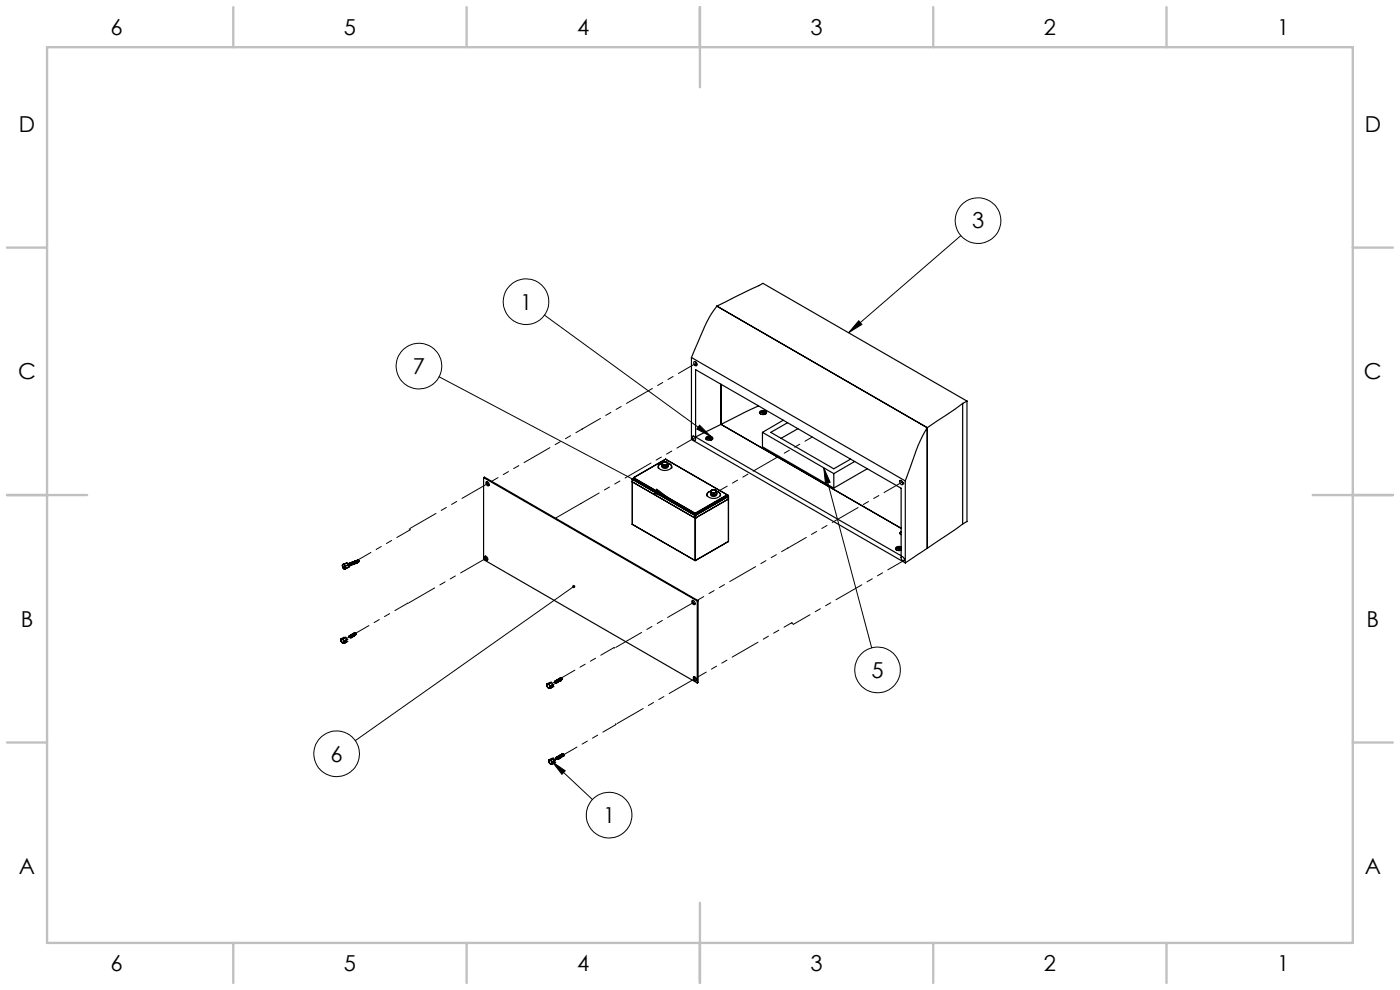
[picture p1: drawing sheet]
<svg xmlns="http://www.w3.org/2000/svg" width="297mm" height="210mm" viewBox="0 0 297 210" stroke-linecap="round" stroke-linejoin="round" font-family="sans-serif">
<defs><g id="words">
<g font-size="4.7">
<text x="23.5" y="7.4">6</text>
<text x="73" y="7.4">5</text>
<text x="122.5" y="7.4">4</text>
<text x="172" y="7.4">3</text>
<text x="221.5" y="7.4">2</text>
<text x="271" y="7.4">1</text>
<text x="4" y="27.9">D</text>
<text x="289.5" y="27.9">D</text>
<text x="206.2" y="48.5">3</text>
<text x="110.3" y="65.7">1</text>
<text x="3.9" y="80.4">C</text>
<text x="87.6" y="79.3">7</text>
<text x="289.4" y="80.4">C</text>
<text x="4.4" y="132.9">B</text>
<text x="289.9" y="132.9">B</text>
<text x="184.9" y="143.8">5</text>
<text x="70.1" y="161.5">6</text>
<text x="127.9" y="174.6">1</text>
<text x="4" y="185.4">A</text>
<text x="289.5" y="185.4">A</text>
<text x="23.5" y="205.9">6</text>
<text x="73" y="205.9">5</text>
<text x="122.5" y="205.9">4</text>
<text x="172" y="205.9">3</text>
<text x="221.5" y="205.9">2</text>
<text x="271" y="205.9">1</text>
</g>
</g></defs>
<g fill="none" stroke="#000" stroke-width=".21">
<path d="M203.8 50l-23.8 20.6M93.2 79.9l48.8 25.9M115.5 66.8l35.3 25.8M182.2 68l.6 .8-2.8 1.8zM148.4 90.2l2.4 2.4-3-1.6zM174.8 99.3l10.1 38.1M174.8 99.3l1.3 3-1 .3zM139.3 103.7l2.7 2.1-3.2-1.1zM121.7 124.4l-46.3 32.7M117.2 161.6l8.5 8M117.2 161.6l2.7 1.9-.7 .7z"/>
<circle cx="207.5" cy="46.8" r="4.8"/>
<circle cx="88.9" cy="77.7" r="4.8"/>
<circle cx="111.6" cy="64" r="4.8"/>
<circle cx="71.4" cy="159.9" r="4.8"/>
<circle cx="186.2" cy="142.1" r="4.8"/>
<circle cx="129.2" cy="172.9" r="4.8"/>
</g>
<g fill="none" stroke="#c0c0c0" stroke-width=".5">
<path d="M10 10h277v190h-277zM49.5 1.5v8.5M99 1.5v8.5M148.5 1.5v17M198 1.5v8.5M247.5 1.5v8.5M1.5 52.5h8.5M287 52.5h8.5M1.5 105h17M278.5 105h17M1.5 157.5h8.5M287 157.5h8.5"/>
<path d="M148.5 191.5v17M49.5 200v8.5M99 200v8.5M198 200v8.5M247.5 200v8.5"/>
</g>
<path d="M182.2 68l.6 .8-2.8 1.8zM174.8 99.3l1.3 3-1 .3zM148.4 90.2l2.4 2.4-3-1.6zM139.3 103.7l2.7 2.1-3.2-1.1zM117.2 161.6l2.7 1.9-.7 .7zM121.5 124.2a.35 .35 0 0 0 0 .5 .35 .35 0 0 0 .4 0 .35 .35 0 0 0 .1-.5l-.3 .2 .3-.2-.3-.1z" fill="#000"/>
<g fill="none" stroke="#000" stroke-width=".25">
<path d="M146.7 75.8l45.4 26.2M146.7 75.8v17.4l45.4 26.2M147.2 76.7a.54 .54 0 0 1 .6 .3 .54 .54 0 0 1-.1 .6 .6 .6 0 0 1-.5-.9zM147.6 78.4l43.6 25.2v14.3l-43.6-25.2zM147.8 77.2l-.4 .3M152.1 64.9l9.8-4.8 43.2 25M152.1 64.9l-1.2 1.7-1 1.7-3.2 7.5M152.1 64.9l44.6 25.8M140.4 98.7a.65 .65 0 0 0 .7 .7 .65 .65 0 0 0 .6-.7M140.4 98.2a.87 .87 0 0 0-.8 1.1M140.4 98.6a.7 .7 0 0 0 .6 .5 .7 .7 0 0 0 .7-.3M140.4 98.6a.63 .63 0 0 0 .7 .5 .63 .63 0 0 0 .6-.5"/>
<path d="M140.4 98.2l.1 .1M140.4 98.2v.4M140.4 98.6l.2 .3M140.5 98.3l.4 .3M140.5 98.3l.1 .3M140.6 98.6h.3M140.6 98.9l.6 .2M140.6 98.6v.3M140.7 98l-.2 .3M140.7 98l-.3 .2M140.9 98.6l.3 .1M141.1 97.4h.2"/>
<path d="M141.1 97.4h.1M141.1 97.4l-6.7 3.9M141.2 97.4h.1M141.2 97.4l-6.8 3.9M141.2 98h-.5M141.2 98l.4 .2M141.2 97.4l13 7.5M141.2 98.7v.4M141.5 98.5l-.6 .1M141.5 98.5l-.3 .2M141.6 98.2a.83 .83 0 0 1 .9 1.1M141.6 98.2l-.1 .3"/>
<path d="M141.6 98.2l.1 .2M141.6 98.2a.75 .75 0 0 1 .9 .8 .75 .75 0 0 1-.9 .7 1.26 1.26 0 0 1-1.9-.9l.2-.2 .5-.3M141.7 98.6v.2M141.7 98.4l-.2 .1M141.7 98.4v.4M141.7 98.8l-.5 .3M147 92.5a.48 .48 0 0 1 .5 .3 .48 .48 0 0 1-.2 .6 .65 .65 0 0 1-.3-.9zM147.1 92.5l-.2 .1M149.9 92.7a.73 .73 0 0 1 .8-.2 .73 .73 0 0 1 .5 .7 .86 .86 0 0 1-1.5-.3zM149.9 93l-.1 .2M149.9 93.2v.1M149.9 93.2h.1"/>
<path d="M150.1 92.8h.1M150.1 92.8l.9 .5M150.2 92.8l-.2 .1-.1 .3M150.2 92.7a.58 .58 0 0 1 .9 .4M150.2 92.8a.28 .28 0 0 0 .1 .4 .28 .28 0 0 0 .3-.1M150.2 92.8l.4 .3M150.3 92.8a.28 .28 0 0 1 .3-.1 .28 .28 0 0 1 .2 .3M150.3 92.8h-.2M150.3 92.8l.5 .2M150.6 93.1l.2 .2h.2M150.8 93l.2 .3M151.1 93l.1 .1"/>
<path d="M151.1 93.1l-.1 .2M151.1 93.1v.1M153 90l-5.4 2.7M153 90l38.2 22.1zM153 81.5v8.5M160.9 86.1l-7.9 3.9M161.2 87.3a.79 .79 0 0 1 .8-.3 .79 .79 0 0 1 .6 .6 .89 .89 0 0 1-1.5-.1zM161.3 87.7v.1M161.3 87.6l-.1 .1M161.5 87.3h.1M161.5 87.3l.8 .5M161.6 87.4h-.2l-.1 .3"/>
<path d="M161.6 87.4a.29 .29 0 0 0 .1 .3 .29 .29 0 0 0 .3 0M161.6 87.4l.4 .3M161.6 87.3a.61 .61 0 0 1 .9 .4M161.7 87.3a.28 .28 0 0 1 .4 0 .28 .28 0 0 1 .1 .3M161.7 87.3h-.2M161.7 87.3l.5 .3M161.7 91.7l15.2 8.8M161.7 91.7v3.1l15.2 8.7M162 87.7l.2 .2 .1-.1M162.2 87.6l.1 .2M162.5 87.6l.1 .1M162.5 87.7l-.1 .1"/>
<path d="M162.5 87.7v.1M166.2 89.1l-4.5 2.6M167.1 89.7l-3.6 2 13.4 7.7 3.5-2M169.3 90.9l-3.6 2.1M181.3 97.9l-4.4 2.6M184 99.4l-7.1 4.1M196.7 90.7l-1.9 3.8-2.7 7.5M196.7 90.7v25.6M204.2 85.6l-7.5 5.1M204.2 85.6v25.6M205.1 85.1l-.9 .5M205.1 85.1v25.5l-.9 .6"/>
<path d="M72.7 119.8l-.1 .2M72.8 119.7l-.2 .3M72.8 119.7l.3 .2M72.8 119.7l-.1 .1M72.9 119.7h-.1M72.9 119.7h.1M73 119.7l.1 .2M73.1 119.9l.1 .5M73.1 119.9l.1 .2M73.6 119.4h.1M73.6 119.4l-.6 .3M73.6 119.4l.3 .4"/>
<path d="M73.6 119.4l-.7 .3M73.6 119.4l-.9 .4M73.7 119.7l.3 .1v.2h-.1M73.7 119.6l.3 .1v.4M73.8 119.7l.1 .3M73.8 119.6a.26 .26 0 0 1 .3 .1 .26 .26 0 0 1 0 .3l-.2-.3M73.9 119.8v.1M73.9 119.9l-.6 .2M73.9 119.9v.5M73.9 119.8l-.7 .3M73.9 119.6l.3 .1v.3M73.9 119.5v.1"/>
<path d="M74 119.5l.2 .1 .1 .3h-.1M74 119.5h.1M74 119.5l.3 .2v.2M74.1 119.6l.1 .3M74.1 119.5a.22 .22 0 0 1 .3 .1 .22 .22 0 0 1 0 .3l-.2-.3M74.2 119.4h.1M74.2 119.4l.2 .1 .1 .4M74.3 119.9h.1M74.3 119.4l.3 .1v.3h-.1M74.4 119.5l.1 .3M74.4 119.4l.2 .1v.3M74.4 119.4h-.1"/>
<path d="M74.4 119.4l.3 .1 .1 .3-.3-.4M74.4 119.9h.1M74.5 119.3l.3 .2v.3M74.6 119.3a.22 .22 0 0 1 .3 .1 .22 .22 0 0 1-.1 .3l-.1-.3M74.6 119.3h.1M74.6 119.3l.3 .1v.3M74.7 119.3h.3v.4l-.2-.4M74.8 119.8h.1M74.8 119.2h.1M74.8 119.2l.2 .2 .1 .3M74.9 119.2a.22 .22 0 0 1 .3 .1 .22 .22 0 0 1-.1 .3v-.1M74.9 119.7h.1"/>
<path d="M74.9 119.2h.1M75 119.3l.1 .2M75 119.2l.2 .1v.3M75 119.2l.3 .1 .1 .2h-.2M75 119.7h.1M75.1 119.1l.3 .2v.2M75.1 119.2l.1 .3M75.2 119.1h.2l.1 .4-.2-.3M75.2 119.1h.1M75.2 119.1l.3 .1v.3M75.3 119.1a.22 .22 0 0 1 .3 0 .22 .22 0 0 1 0 .3h-.1M75.4 119.5h.1"/>
<path d="M75.4 119h.1M75.4 119l.2 .1v.3M75.4 119.1l.2 .2M75.5 119a.22 .22 0 0 1 .3 0 .22 .22 0 0 1-.1 .3M75.5 119.5h.1M75.5 118.9h.1M75.6 119.1l.1 .2M75.6 118.9l.2 .2v.3M75.6 118.9l.3 .1 .1 .2-.2 .1M75.7 118.9h.1M75.7 119l.1 .2M75.7 118.9l.3 .2-.1 .2"/>
<path d="M75.8 118.9h.2l.1 .3-.2-.3M75.8 119.4h.1M75.9 118.8l.2 .3M76 118.8l.2 .3M76 118.9l.2 .2zM76.1 119.1v.1M76.2 119.1h-.1M102.6 101.3l45.3 26.2M102.6 101.3v17.4l45.3 26.2M102.6 101.3l.2-.1 45.3 26.2M102.9 118a.5 .5 0 0 1 .5 .3 .5 .5 0 0 1-.1 .6 .62 .62 0 0 1-.4-.9zM103 118a.69 .69 0 0 0 .4 .8"/>
<path d="M103.2 102.2a.5 .5 0 0 1 .5 .3 .5 .5 0 0 1-.2 .6 .62 .62 0 0 1-.3-.9zM103.3 102.2a.67 .67 0 0 0 .5 .8M134.1 111.2h.1M134.2 102.2h.1M134.1 101.7h.1M134.1 101.7v9.5M134.2 101.6l-.1 .1M134.2 101.6h.1M134.2 111.2l13.3 7.7M134.2 102.2l13.2 7.7M134.2 101.7v9.5M134.2 101.7l13.3 7.6"/>
<path d="M134.2 101.6v.1M134.3 101.6h.1M134.3 101.6l13.2 7.6M134.4 101.6h.1M134.4 101.6h-.1M134.4 101.3v.1M134.4 101.3v.3M134.4 101.5l-.2 .1M134.4 101.4l13 7.5M134.4 101.6l13 7.5M134.4 101.3h.1M134.4 101.3l13.1 7.6"/>
<path d="M147.4 109.9h.1M147.4 118.9h.1M147.4 109.4h.1M147.4 108.9h.1M147.5 108.9h.1M147.4 109.1h.1M147.4 109.1l.1 .1M147.4 108.9v.2M147.4 109.4v9.5M147.5 118.9h.1M147.5 109.3l-.1 .1M147.5 109.3h.1"/>
<path d="M147.5 109.3v.1M147.5 109.1v.1M147.5 109.9h.1M147.5 108.9v.2M147.5 109.4v9.5M150.7 104.6a.65 .65 0 0 0 .7 .7 .65 .65 0 0 0 .6-.7M150.8 104.5a.63 .63 0 0 0 .6 .5 .63 .63 0 0 0 .6-.4v.1M150.8 104.6a.7 .7 0 0 0 .5 .4 .7 .7 0 0 0 .7-.3M150.8 104.2v.1M150.8 104.2v.3M150.8 104.5l.1 .4M150.8 104.3l.4 .2"/>
<path d="M150.8 104.3l.1 .2M150.9 104.5h.3M150.9 104.9l.7 .1M150.9 104.5v.4M151 104l-.2 .3M151 104l-.2 .2M151.2 104.5l.4 .1M151.5 103.9l-.5 .1M151.5 103.9l.4 .2M151.6 104.6v.4M151.8 104.4l-.6 .1M151.8 104.4l-.2 .2"/>
<path d="M151.9 104.2a.91 .91 0 0 1 .9 1M151.9 104.1l-.1 .3M151.9 104.1l.1 .2M152 104.2a.71 .71 0 0 1 .8 .6 .71 .71 0 0 1-.7 .8 1.58 1.58 0 0 1-2.1-.7l.2-.4 .6-.3a.86 .86 0 0 0-.8 1M152 104.3l-.2 .1M152 104.3v.4M152 104.7l-.4 .3M154.2 104.9l.1 .1M154.2 105h.1M154.2 104.9v.1M154.2 105.3h.1M154.2 104.9h.1"/>
<path d="M154.2 105l-6.7 3.9M154.2 105.3l-6.7 3.8M154.2 105v.3M154.3 105.2h.1M154.3 105h-.1M154.3 105.2l-.1 .1M154.3 105v.2M154.3 105.1l.2 .2M154.3 105.2v.1M154.3 105.3l-6.8 3.9M154.5 105.3h.1M154.5 114.9l-7 4"/>
<path d="M154.5 105.3l-7 4M154.5 105.9h.1M154.5 114.9h.1M154.5 105.9l-7 4M154.5 105.3v9.6M154.5 105.3l-7 4.1M154.6 114.8l-.1 .1M154.6 105.3h-.1M154.6 105.3v9.5M176.9 100.5v3M190.1 116.5l.1 .2M190.1 116.5v.2"/>
<path d="M190.2 116.4l-.2 .1M190.2 116.7l.4 .1 .6-.1M190.4 116.2h.1M190.4 116.2l-.1 .1-.2 .2M190.4 116.2a.3 .3 0 0 0 .2 .3 .3 .3 0 0 0 .3 0M190.4 116.2l.5 .3M190.4 116.2l.8 .4M190.5 116.1l.7 .1M190.6 116.2a.28 .28 0 0 1 .3-.1 .28 .28 0 0 1 .1 .3M190.6 116.2h-.2M190.6 116.2l.4 .2M190.9 113.2l.3-.4a.28 .28 0 0 0-.3 .3 .28 .28 0 0 0 .3 .3"/>
<path d="M190.9 101.9a.49 .49 0 0 1 .6 .3 .49 .49 0 0 1-.2 .6 .68 .68 0 0 1-.4-.9zM190.9 116.5l.3 .2M191 116.4l.2 .1M191.1 101.9l-.2 .2M191.2 118.2a.5 .5 0 0 1 .6 .2 .5 .5 0 0 1-.1 .6 .68 .68 0 0 1-.5-.8zM191.2 116h-.9a.33 .33 0 0 0-.3 .3 .33 .33 0 0 0 .2 .4M191.4 118.1l-.2 .1M191.4 102.2l.2 .3M191.6 102.5h.1M192.1 102v17.4M196.7 116.3l-4.6 3.1M204.2 111.2l-7.5 5.1"/>
<path d="M72.3 135.8l.2 .4M72.3 135.8l.1 .2M72.4 135.5l-.1 .3M72.4 136l.1 .2M72.4 136h.1M72.4 135.5h.1M72.5 135.5l.3 .2M72.5 136.2l.3 .2M72.5 135.5l-.2 .3M72.5 136.2l.2 .2M72.6 120l.2 .5M72.6 120l.1 .3"/>
<path d="M72.7 135.5h-.2M72.7 135.5h.1M72.7 136.4h.1M72.7 120.3l.1 .2M72.7 120.3h.1M72.7 135.5l.1 .2M72.8 120.5l.3 .2M72.8 120.5l.2 .2M72.8 135.7l.3 .3M72.8 135.7l.2 .5M73 136.2l-.2 .2M73 136.2l.1 .2"/>
<path d="M73 120.7h.1M73.1 136h.1M73.1 136l-.1 .2M73.1 136.4h.1M73.1 136.4h-.3M73.1 120.7h-.1M73.2 135.2h.1M73.2 120.4l.1 .2M73.2 120.4l-.1 .3M73.2 120.1h.1M73.2 135.2l-.5 .3M73.2 135.2l.4 .4"/>
<path d="M73.2 135.2h-.3l-.5 .3M73.3 120.1l-.1 .3M73.3 120.6h.1M73.3 120.6l-.2 .1M73.6 135.6h.1M73.6 136.1h.1M73.6 135.6l-.5 .4M73.6 136.1l-.5 .3M73.6 135.6v.5M73.9 120.4h.1M73.9 120.4l-.6 .2M74.1 134.9l.2 .2"/>
<path d="M74.1 134.9l.3 .1v.3l-.1-.1M74.1 134.9l-.1 .2 .3 .1M74.1 134.9l.3 .1v.3M74.2 120h.1M74.2 134.9h.3v.3M74.2 134.8l.3 .1 .1 .3M74.3 135.1v.1M74.3 134.9l.2 .2M74.3 134.8a.24 .24 0 0 1 .3 0 .24 .24 0 0 1 0 .3M74.4 134.7l.3 .2v.2M74.4 135.3h.1M74.4 134.8l.2 .3"/>
<path d="M74.5 134.7a.23 .23 0 0 1 .3 .1 .23 .23 0 0 1 0 .3v-.1M74.5 134.6h.1M74.5 134.6l.3 .1v.3M74.6 134.8l.1 .2M74.6 134.6h.2l.1 .1 .1 .2-.1 .1M74.6 135.2h-.1M74.6 134.6h.1M74.6 134.6l.3 .1 .1 .3M74.7 134.7l.2 .2M74.7 134.5h.3v.4M74.8 134.5l.3 .1v.3M74.8 135h.1"/>
<path d="M74.9 134.6l.1 .2M74.9 134.5h.3l-.1 .3M74.9 134.4l.3 .1v.3M75 135h.1M75 134.5l.1 .3M75 134.4l.3 .1v.2M75 134.3l.4 .2v.3M75 134.3v.1M75.1 134.5l.1 .2M75.2 134.3h.1M75.2 134.3l.3 .2-.1 .1M75.2 134.4l.2 .2"/>
<path d="M75.2 134.3h-.1M75.2 134.3l.3 .3M75.3 134.3l.2 .2M75.4 134.3l.1 .2M75.5 134.6h.1M146.8 127.5a.51 .51 0 0 1 .5 .2 .51 .51 0 0 1 0 .6 .65 .65 0 0 1-.5-.8zM147 127.3a.69 .69 0 0 0 .4 .9M147.9 127.5v17.4M148.1 127.4l-.2 .1M148.1 127.4v17.4l-.2 .1M116 145.3l.2 .5M116 145.1v.2"/>
<path d="M116 145.1h.1M116 145.1h.2M116.2 145.8l.4 .2M116.2 145.1l-.2 .2M116.2 145.1l.4 .2M116.4 145.1h-.2M116.4 145.1h.1M116.4 145.1l.2 .2M116.6 145.3l.1 .2M116.6 145.3l.1 .5M116.7 145.8l-.1 .2M116.7 145.5v.3"/>
<path d="M116.7 145.5h.1M116.7 145.8v.2M116.7 146h.1M116.7 146h-.1M116.9 144.7v.1M116.9 144.8l-.5 .3M116.9 144.8l.4 .4M116.9 144.7l-.5 .4M116.9 144.7l-.9 .4M117.3 145.2h.1M117.3 145.7h.1M117.3 145.2l-.6 .3"/>
<path d="M117.3 145.7l-.6 .3M117.3 145.2v.5M117.7 144.6a.21 .21 0 0 1 .3 0 .21 .21 0 0 1 0 .3M117.7 144.8l.1 .1 .1-.1M117.8 144.5l.2 .1 .1 .3M117.8 144.5h-.1M117.8 144.6l.2 .2M117.8 144.5a.23 .23 0 0 1 .3 0 .23 .23 0 0 1 0 .3M117.9 144.4l.2 .1 .1 .3M117.9 144.7l-.2-.1v.1l.1 .2 .1-.1M117.9 144.7v.1M117.9 144.7v.2"/>
<path d="M117.9 144.4l.2-.1 .2 .4-.2-.3M117.9 144.5l.2 .2M118 144.3h.1M118 144.3l.4 .2-.1 .2M118 144.9h.1M118.1 144.3a.24 .24 0 0 1 .3 .1 .24 .24 0 0 1 0 .3v-.1M118.1 144.2l.3 .1v.3M118.2 144.8h.1M118.2 144.3l.2 .3M118.2 144.2a.23 .23 0 0 1 .3 .1 .23 .23 0 0 1 0 .3M118.3 144.2h.1M118.3 144.2l.3 .1v.3"/>
<path d="M118.4 144.3l.1 .2M118.4 144.1a.23 .23 0 0 1 .3 .1 .23 .23 0 0 1-.1 .3M118.4 144.1h.1M118.4 144.1h.2l.1 .4M118.5 144.2l.1 .2M118.5 144.1a.23 .23 0 0 1 .3 0 .23 .23 0 0 1-.1 .3M118.5 144l.4 .2v.2M118.6 144.6h.1M118.6 144.1l.1 .2M118.6 144a.23 .23 0 0 1 .3 0 .23 .23 0 0 1 0 .3M118.6 143.9l.4 .2v.2M118.7 144.5h.1"/>
<path d="M118.7 144l.2 .3M118.7 143.9h.2a.25 .25 0 0 1 .2 .1 .25 .25 0 0 1 0 .3l-.1-.1M118.8 143.9h.1M118.8 143.9l.3 .1v.2M118.9 144.4h.1M118.9 143.9h.3v.2M118.9 144l.1 .2M119 143.9l.1 .2M119 143.8h.1M119 143.8l.2 .2M119.1 143.8h.1M119.1 143.8l.1 .2"/>
<path d="M119.2 144v.1M119.3 159.9h.1M119.3 159.9l.3 .4-.3-.3M119.3 159.9l-.1 .1M119.3 159.9l.3 .1v.3M119.4 159.9l.2 .3zM119.5 159.9l.2 .3M147.1 143.5a.5 .5 0 0 1 .6 .3 .5 .5 0 0 1-.2 .6 .62 .62 0 0 1-.4-.9zM147.2 143.5a.67 .67 0 0 0 .5 .8M116.4 161.5l.2 .4M116.4 161.5l.1 .2M116.5 161.2l-.1 .3"/>
<path d="M116.5 161.2h.1M116.5 161.7l.1 .2M116.5 161.7h.1M116.6 161.2l.3 .2M116.6 161.9l.3 .2M116.6 161.2l-.2 .3M116.6 161.9l.2 .2M116.8 161.2h-.2M116.8 161.2h.1M116.8 162.1h.1M116.8 161.2l.1 .2M116.9 161.4l.3 .2"/>
<path d="M116.9 161.4l.2 .4M116.9 162.1h.3M117.1 161.8l-.2 .3M117.1 161.8l.1 .3M117.2 161.6h.1M117.2 161.6l-.1 .2M117.2 162.1h.1M117.3 160.9h.1M117.3 160.9l-.5 .3M117.3 160.9l.2 .1-.2 .1 .1 .1 .2-.1 .1 .2M117.3 160.9l-.8 .3M117.7 161.8h.1"/>
<path d="M117.7 161.3l-.5 .3M117.7 161.8l-.5 .3M117.7 161.3l-.2 .3 .2 .2M117.9 160.8a.24 .24 0 0 1 .3 0 .24 .24 0 0 1 .1 .3M117.9 160.8l.1 .2 .1-.1M118 160.7l.1 .2M118 160.7l.3 .2v.2l-.2-.1M118 160.7l-.1 .1M118 160.7a.21 .21 0 0 1 .3 0 .21 .21 0 0 1 0 .3M118.1 160.6h.1M118.1 160.6l.3 .1v.3M118.1 161h.1"/>
<path d="M118.1 160.7l.2 .3M118.1 160.9v.1M118.1 160.6h.3l.2 .2-.2 .1M118.2 160.5h.1M118.2 160.5l.3 .1v.3M118.3 160.6l.1 .3M118.3 160.5l.3 .1v.3M118.4 161h.1M118.4 160.6l.2 .2M118.4 160.4l.3 .1v.3M118.5 160.4l.3 .1v.3M118.5 160.4h.1"/>
<path d="M118.5 160.9h.1M118.5 160.5l.2 .2M118.5 160.4h.4l.1 .3h-.2M118.6 160.3h.1M118.6 160.3l.4 .2-.1 .2M118.7 160.3a.24 .24 0 0 1 .3 0 .24 .24 0 0 1 0 .3l-.2-.3M118.7 160.4l.1 .2M118.7 160.2h.1M118.7 160.2l.3 .2 .1 .2M118.8 160.8h.1M118.8 160.2a.24 .24 0 0 1 .3 .1 .24 .24 0 0 1 0 .3v-.1M118.9 160.2l.3 .1v.2"/>
<path d="M118.9 160.7h.1M119 160.3l.1 .2M119 160.1h.2l.1 .3-.1 .1M119 160.1h.1M119 160.1l.3 .1v.3M119.1 160.2l.1 .2M119.1 160l.3 .1 .1 .3h-.2M119.1 160h.1M119.1 160l.4 .2v.2M119.2 160.1l.1 .2M119.3 160.5h.1M119.5 160.4h.1"/>
<path d="M119.6 160.2h.1"/>
</g>
<path d="M152.7 104l19.6-11.3" fill="none" stroke="#000" stroke-width=".21" stroke-dasharray="6.3 1.3 1.3 1.3 1.3 1.3" stroke-dashoffset="4.5"/>
<path d="M168.3 132.4l23.6-13.6" fill="none" stroke="#000" stroke-width=".21" stroke-dasharray="6.3 1.3 1.3 1.3 1.3 1.3" stroke-dashoffset="2.3"/>
<g fill="none" stroke="#000" stroke-width=".21" stroke-dasharray="6.3 1.3 1.3 1.3 1.3 1.3">
<path d="M123.5 91h.1M147.5 92.8l-.3 .1M87 112.3l-.2-.1M87 112.4v-.1M103.3 118.3l-.2 .1M103.6 102.5l-.2 .1M117.9 109.9l5.3-3.1M123.2 106.8h.1M167.1 116.3h.1M191.5 102.2l-.3 .2M73.5 135.5l.7-.5M86.5 128h.1"/>
<path d="M86.5 127.9v.1M130.3 137.4l.1 .1M130.3 137.4h.1M147.3 127.7l-.2 .1M168 132.2l.3 .2M168 132.1v.1M117.1 144.9l.6-.3M130.6 153.5l.1 .1M130.6 153.7v-.2M147.6 143.9l-.2 .1M117.7 161.2l.3-.2"/>
</g>
<path d="M130.4 137.5l17-9.8M130.7 153.6l17-9.8" fill="none" stroke="#000" stroke-width=".21" stroke-dasharray="6.3 1.3 1.3 1.3 1.3 1.3" stroke-dashoffset="-.3"/>
<path d="M148.1 143.5l19.9-11.4" fill="none" stroke="#000" stroke-width=".21" stroke-dasharray="6.3 1.3 1.3 1.3 1.3 1.3" stroke-dashoffset="4.4"/>
<path d="M75.5 134.3l11-6.4M119.7 160l10.9-6.3" fill="none" stroke="#000" stroke-width=".21" stroke-dasharray="6.3 1.3 1.3 1.3 1.3 1.3" stroke-dashoffset="3.2"/>
<path d="M123.5 91l24.3-14M123.2 106.8l24.3-14" fill="none" stroke="#000" stroke-width=".21" stroke-dasharray="6.3 1.3 1.3 1.3 1.3 1.3" stroke-dashoffset="1.9"/>
<path d="M86.8 112.2l16.9-9.8M86.5 128l16.9-9.7" fill="none" stroke="#000" stroke-width=".21" stroke-dasharray="6.3 1.3 1.3 1.3 1.3 1.3" stroke-dashoffset="-.2"/>
<path d="M104.3 102.1l19.2-11.1M148 127.3l19.1-11" fill="none" stroke="#000" stroke-width=".21" stroke-dasharray="6.3 1.3 1.3 1.3 1.3 1.3" stroke-dashoffset="4.8"/>
<path d="M75.9 118.8l11.1-6.4M119.1 143.8l11.2-6.4" fill="none" stroke="#000" stroke-width=".21" stroke-dasharray="6.3 1.3 1.3 1.3 1.3 1.3" stroke-dashoffset="3.1"/>
<path d="M167.1 116.3l24.4-14.1" fill="none" stroke="#000" stroke-width=".21" stroke-dasharray="6.3 1.3 1.3 1.3 1.3 1.3" stroke-dashoffset="1.8"/>
<use href="#words"/>
</svg>
